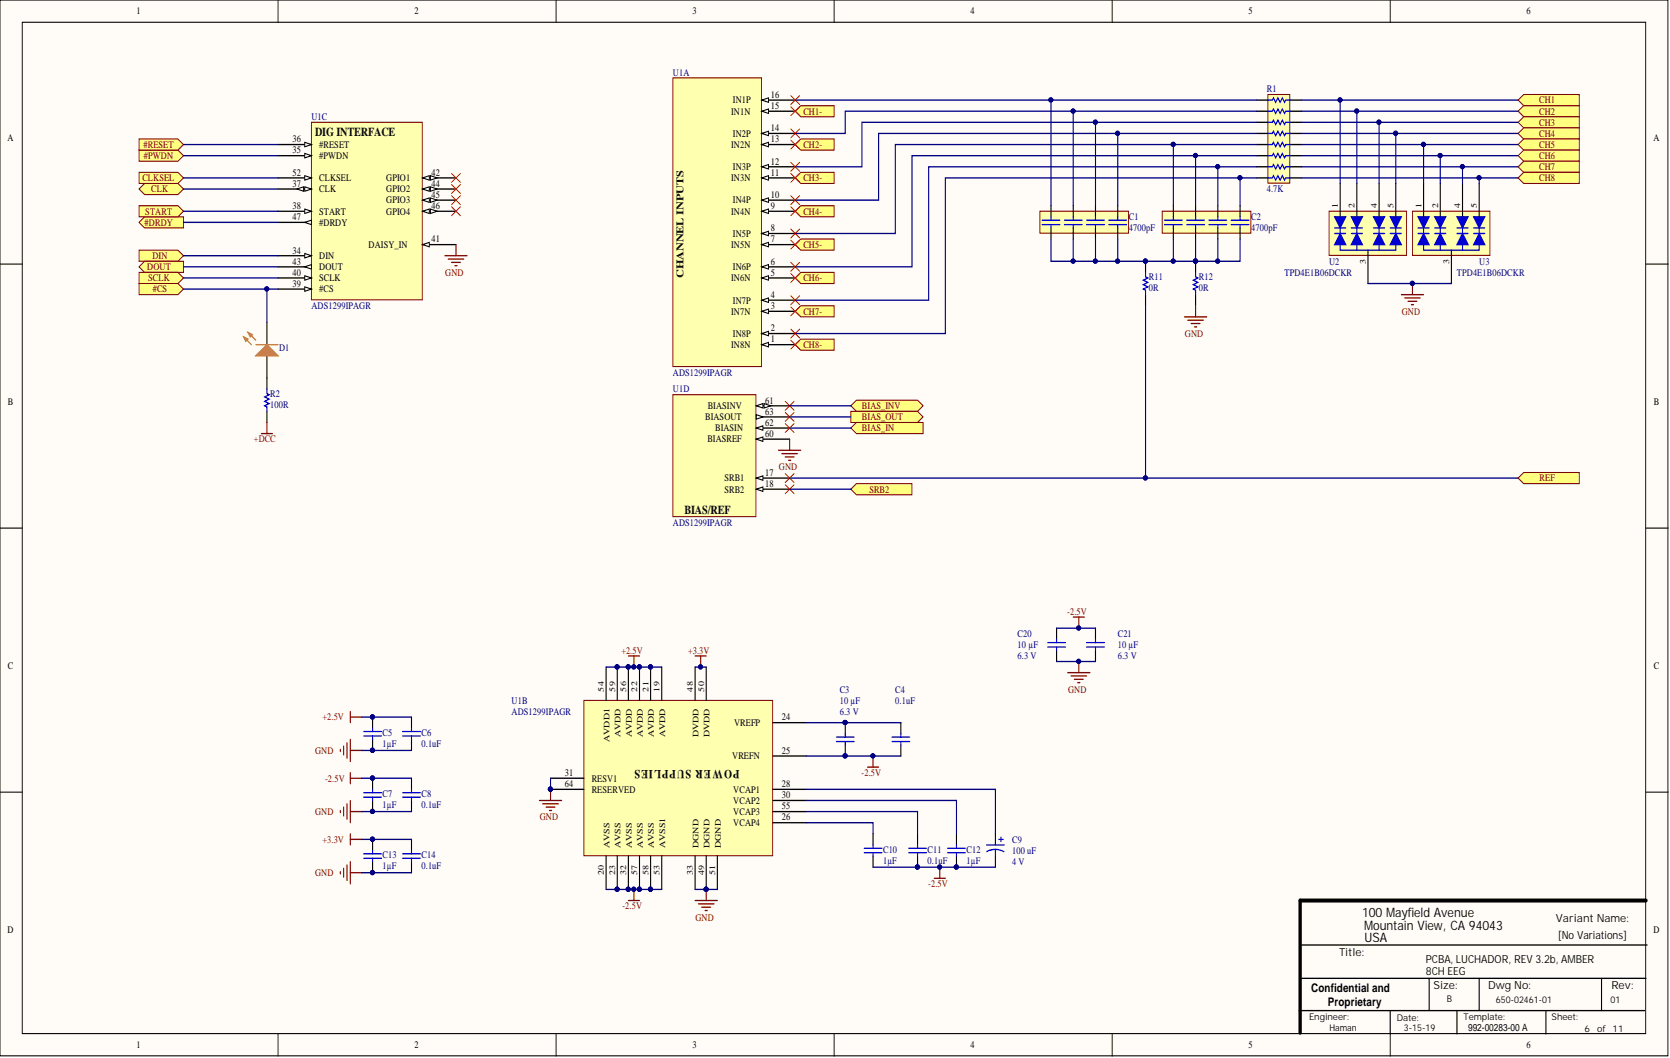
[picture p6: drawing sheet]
<svg xmlns="http://www.w3.org/2000/svg" width="381mm" height="241mm" viewBox="0 0 381 241" stroke-linecap="round" stroke-linejoin="round" font-family="sans-serif">
<defs><g id="words">
<g font-size="3">
<text x="310.7" y="209.1">100 Mayfield Avenue</text>
<text x="311.2" y="212.1">Mountain View, CA 94043</text>
<text x="311.3" y="214.9">USA</text>
</g>
<g font-size="2.8" fill="#080d02">
<text x="71.9" y="31.1">DIG INTERFACE</text>
<text x="156.1" y="117.3">BIAS/REF</text>
<text x="168.7" y="175.6" transform="rotate(-180 168.7 175.6)">POWER SUPPLIES</text>
</g>
<g font-size="2.7">
<text x="299.2" y="226.3">Confidential and</text>
<text x="303" y="229.4">Proprietary</text>
</g>
<g font-size="2.5">
<text x="355" y="210.2">Variant Name:</text>
<text x="355.4" y="214.3">[No Variations]</text>
<text x="305.5" y="218.1">Title:</text>
<text x="325.3" y="219.6">PCBA, LUCHADOR, REV 3.2b, AMBER</text>
<text x="325.3" y="222.4">8CH EEG</text>
<text x="327.1" y="225.7">Size:</text>
<text x="339.5" y="225.7">Dwg No:</text>
<text x="367.7" y="225.7">Rev:</text>
</g>
<g font-size="2.3">
<text x="31.1" y="3.3">1</text>
<text x="94.6" y="3.3">2</text>
<text x="158" y="3.3">3</text>
<text x="221.4" y="3.3">4</text>
<text x="284.9" y="3.3">5</text>
<text x="348.3" y="3.3">6</text>
<text x="167.2" y="23.6">IN1P</text>
<text x="175.8" y="22.3">16</text>
<text x="166.8" y="26.1">IN1N</text>
<text x="175.8" y="29.9">14</text>
<text x="175.8" y="24.9">15</text>
<text x="1.7" y="32.1">A</text>
<text x="66.7" y="35">35</text>
<text x="66.7" y="32.5">36</text>
<text x="72.8" y="33.7">#RESET</text>
<text x="166.8" y="33.7">IN2N</text>
<text x="167.2" y="31.2">IN2P</text>
<text x="175.8" y="32.5">13</text>
<text x="377.2" y="32.1">A</text>
<text x="66.7" y="40.1">52</text>
<text x="72.8" y="36.3">#PWDN</text>
<text x="72.8" y="41.3">CLKSEL</text>
<text x="88.1" y="41.3">GPIO1</text>
<text x="98.4" y="40.1">42</text>
<text x="166.8" y="41.3">IN3N</text>
<text x="167.2" y="38.8">IN3P</text>
<text x="175.8" y="40.1">11</text>
<text x="175.8" y="37.5">12</text>
<text x="66.7" y="42.6">37</text>
<text x="66.7" y="47.7">38</text>
<text x="72.8" y="43.9">CLK</text>
<text x="88.1" y="43.9">GPIO2</text>
<text x="88.1" y="46.4">GPIO3</text>
<text x="98.4" y="42.6">44</text>
<text x="98.4" y="45.1">45</text>
<text x="98.4" y="47.7">46</text>
<text x="167.2" y="46.4">IN4P</text>
<text x="175.8" y="47.7">9</text>
<text x="175.8" y="45.1">10</text>
<text x="66.7" y="50.2">47</text>
<text x="72.8" y="48.9">START</text>
<text x="72.8" y="51.5">#DRDY</text>
<text x="88.1" y="48.9">GPIO4</text>
<text x="166.8" y="48.9">IN4N</text>
<text x="175.8" y="52.7">8</text>
<text x="66.7" y="57.8">34</text>
<text x="72.8" y="59.1">DIN</text>
<text x="84.1" y="56.5">DAISY_IN</text>
<text x="98.4" y="55.3">41</text>
<text x="166.8" y="56.5">IN5N</text>
<text x="167.2" y="54">IN5P</text>
<text x="175.8" y="55.3">7</text>
<text x="66.7" y="65.4">39</text>
<text x="66.7" y="62.9">40</text>
<text x="66.7" y="60.4">43</text>
<text x="72.8" y="64.2">SCLK</text>
<text x="72.8" y="61.6">DOUT</text>
<text x="166.8" y="64.2">IN6N</text>
<text x="167.2" y="61.6">IN6P</text>
<text x="175.8" y="62.9">5</text>
<text x="175.8" y="60.4">6</text>
<text x="72.8" y="66.7">#CS</text>
<text x="166.8" y="71.8">IN7N</text>
<text x="167.2" y="69.2">IN7P</text>
<text x="175.8" y="70.5">3</text>
<text x="175.8" y="68">4</text>
<text x="167.2" y="76.8">IN8P</text>
<text x="175.8" y="75.6">2</text>
<text x="166.8" y="79.4">IN8N</text>
<text x="175.8" y="78.1">1</text>
<text x="1.8" y="92.4">B</text>
<text x="160.9" y="95.9">BIASOUT</text>
<text x="161.5" y="93.3">BIASINV</text>
<text x="174.6" y="92">61</text>
<text x="174.6" y="94.6">63</text>
<text x="377.3" y="92.4">B</text>
<text x="161.4" y="100.9">BIASREF</text>
<text x="163.2" y="98.4">BIASIN</text>
<text x="174.6" y="99.7">60</text>
<text x="174.6" y="97.1">62</text>
<text x="165.3" y="109.8">SRB1</text>
<text x="165.3" y="112.3">SRB2</text>
<text x="174.6" y="108.5">17</text>
<text x="174.6" y="111.1">18</text>
<text x="1.8" y="152.6">C</text>
<text x="377.3" y="152.6">C</text>
<text x="167.5" y="165.6">VREFP</text>
<text x="178.4" y="164.3">24</text>
<text x="167" y="173.2">VREFN</text>
<text x="178.4" y="171.9">25</text>
<text x="128.9" y="177">31</text>
<text x="128.9" y="179.5">64</text>
<text x="135" y="178.3">RESV1</text>
<text x="178.4" y="179.5">28</text>
<text x="135" y="180.8">RESERVED</text>
<text x="167.3" y="180.8">VCAP1</text>
<text x="167.3" y="183.3">VCAP2</text>
<text x="167.3" y="185.9">VCAP3</text>
<text x="178.4" y="182.1">30</text>
<text x="178.4" y="184.6">55</text>
<text x="167.3" y="188.4">VCAP4</text>
<text x="178.4" y="187.1">26</text>
<text x="1.7" y="212.8">D</text>
<text x="377.2" y="212.8">D</text>
<text x="31.1" y="239.1">1</text>
<text x="94.6" y="239.1">2</text>
<text x="158" y="239.1">3</text>
<text x="221.4" y="239.1">4</text>
<text x="284.9" y="239.1">5</text>
<text x="334.9" y="235.1">992-00283-00 A</text>
<text x="348.3" y="239.1">6</text>
</g>
<g font-size="2.3" fill="#000080">
<text x="153.5" y="17.2">U1A</text>
<text x="289" y="21.1">R1</text>
<text x="71" y="27.4">U1C</text>
<text x="289" y="43.9">4.7K</text>
<text x="257.5" y="52.7">4700pF</text>
<text x="257.5" y="50.2">C1</text>
<text x="285.5" y="52.7">4700pF</text>
<text x="285.5" y="50.2">C2</text>
<text x="262.1" y="63.9">R11</text>
<text x="273.5" y="63.9">R12</text>
<text x="293.1" y="62.9">TPD4E1B06DCKR</text>
<text x="303.2" y="60.4">U2</text>
<text x="332.4" y="62.9">TPD4E1B06DCKR</text>
<text x="337.5" y="60.4">U3</text>
<text x="71" y="70.5">ADS1299IPAGR</text>
<text x="262.1" y="66.4">0R</text>
<text x="273.5" y="66.4">0R</text>
<text x="63.7" y="80.1">D1</text>
<text x="153.5" y="85.7">ADS1299IPAGR</text>
<text x="153.5" y="89.5">U1D</text>
<text x="61.7" y="93.1">100R</text>
<text x="61.7" y="90.5">R2</text>
<text x="153.5" y="119.9">ADS1299IPAGR</text>
<text x="232.2" y="147.8">10 µF</text>
<text x="232.2" y="145.3">C20</text>
<text x="255" y="147.8">10 µF</text>
<text x="255" y="145.3">C21</text>
<text x="232.2" y="150.4">6.3 V</text>
<text x="255" y="150.4">6.3 V</text>
<text x="116.7" y="160.5">U1B</text>
<text x="191.6" y="160.5">10 µF</text>
<text x="191.6" y="158">C3</text>
<text x="204.3" y="160.5">0.1uF</text>
<text x="204.3" y="158">C4</text>
<text x="87.3" y="167.9">C5</text>
<text x="96.2" y="167.9">C6</text>
<text x="116.7" y="163">ADS1299IPAGR</text>
<text x="191.6" y="163">6.3 V</text>
<text x="87.3" y="170.4">1µF</text>
<text x="96.2" y="170.4">0.1uF</text>
<text x="87.3" y="184.3">1µF</text>
<text x="87.3" y="181.8">C7</text>
<text x="96.2" y="184.3">0.1uF</text>
<text x="96.2" y="181.8">C8</text>
<text x="87.3" y="195.8">C13</text>
<text x="96.2" y="195.8">C14</text>
<text x="201.5" y="197">1µF</text>
<text x="201.5" y="194.5">C10</text>
<text x="211.6" y="197">0.1uF</text>
<text x="211.6" y="194.5">C11</text>
<text x="220.5" y="197">1µF</text>
<text x="220.5" y="194.5">C12</text>
<text x="230.9" y="194.7">100 uF</text>
<text x="230.9" y="197.3">4 V</text>
<text x="230.9" y="192.2">C9</text>
<text x="87.3" y="198.3">1µF</text>
<text x="96.2" y="198.3">0.1uF</text>
</g>
<g font-size="2.3" fill="#800000">
<text x="351.2" y="23.6">CH1</text>
<text x="183.3" y="26.1">CH1-</text>
<text x="351.2" y="26.1">CH2</text>
<text x="351.2" y="28.7">CH3</text>
<text x="32.7" y="33.7">#RESET</text>
<text x="183.3" y="33.7">CH2-</text>
<text x="351.2" y="31.2">CH4</text>
<text x="351.2" y="33.7">CH5</text>
<text x="32.5" y="41.3">CLKSEL</text>
<text x="32.8" y="36.3">#PWDN</text>
<text x="183.3" y="41.3">CH3-</text>
<text x="351.2" y="36.3">CH6</text>
<text x="351.2" y="38.8">CH7</text>
<text x="351.2" y="41.3">CH8</text>
<text x="34.5" y="43.9">CLK</text>
<text x="33" y="51.5">#DRDY</text>
<text x="33.2" y="48.9">START</text>
<text x="183.3" y="48.9">CH4-</text>
<text x="34.8" y="59.1">DIN</text>
<text x="183.3" y="56.5">CH5-</text>
<text x="33.6" y="61.6">DOUT</text>
<text x="33.8" y="64.2">SCLK</text>
<text x="101.6" y="62.9">GND</text>
<text x="183.3" y="64.2">CH6-</text>
<text x="34.8" y="66.7">#CS</text>
<text x="183.3" y="71.8">CH7-</text>
<text x="319.8" y="71.8">GND</text>
<text x="270.3" y="76.8">GND</text>
<text x="183.3" y="79.4">CH8-</text>
<text x="196.6" y="93.3">BIAS_INV</text>
<text x="196.6" y="95.9">BIAS_OUT</text>
<text x="57.9" y="100.9">+DCC</text>
<text x="196.6" y="98.4">BIAS_IN</text>
<text x="177.7" y="107.3">GND</text>
<text x="198.3" y="112.3">SRB2</text>
<text x="351.3" y="109.8">REF</text>
<text x="243.5" y="140.2">-2.5V</text>
<text x="141.8" y="149.1">+2.5V</text>
<text x="157" y="149.1">+3.3V</text>
<text x="243.7" y="158">GND</text>
<text x="73.6" y="164.3">+2.5V</text>
<text x="71.9" y="171.9">GND</text>
<text x="74.2" y="178.3">-2.5V</text>
<text x="196.6" y="177">-2.5V</text>
<text x="71.9" y="185.9">GND</text>
<text x="123.1" y="187.1">GND</text>
<text x="73.6" y="192.2">+3.3V</text>
<text x="71.9" y="199.8">GND</text>
<text x="211.8" y="202.3">-2.5V</text>
<text x="142" y="207.4">-2.5V</text>
<text x="158.7" y="209.9">GND</text>
</g>
<text font-size="2.3" fill="#080d02" x="156" y="63.4" transform="rotate(-90 156 63.4)">CHANNEL INPUTS</text>
<g font-size="2.1">
<text x="298.6" y="232.6">Engineer:</text>
<text x="318.7" y="232.9">Date:</text>
<text x="330.1" y="228.5">B</text>
<text x="333.9" y="232.6">Template:</text>
<text x="341.3" y="228.8">650-02461-01</text>
<text x="354" y="232.6">Sheet:</text>
<text x="367.4" y="228.8">01</text>
<text x="303.3" y="235.1">Haman</text>
<text x="320.3" y="235.1">3-15-19</text>
<text x="361.5" y="235.4">6</text>
<text x="364.4" y="235.4">of</text>
<text x="367.9" y="235.4">11</text>
</g>
<g font-size="1.9">
<text x="305.2" y="47.4" transform="rotate(-90 305.2 47.4)">1</text>
<text x="309" y="47.4" transform="rotate(-90 309 47.4)">2</text>
<text x="314.1" y="47.4" transform="rotate(-90 314.1 47.4)">4</text>
<text x="317.9" y="47.4" transform="rotate(-90 317.9 47.4)">5</text>
<text x="324.3" y="47.4" transform="rotate(-90 324.3 47.4)">1</text>
<text x="328.1" y="47.4" transform="rotate(-90 328.1 47.4)">2</text>
<text x="333.2" y="47.4" transform="rotate(-90 333.2 47.4)">4</text>
<text x="337" y="47.4" transform="rotate(-90 337 47.4)">5</text>
<text x="311.6" y="60.3" transform="rotate(-90 311.6 60.3)">3</text>
<text x="330.6" y="60.3" transform="rotate(-90 330.6 60.3)">3</text>
<text x="137.8" y="157.7" transform="rotate(-90 137.8 157.7)">54</text>
<text x="140.3" y="157.7" transform="rotate(-90 140.3 157.7)">59</text>
<text x="142.9" y="157.7" transform="rotate(-90 142.9 157.7)">56</text>
<text x="145.4" y="157.7" transform="rotate(-90 145.4 157.7)">22</text>
<text x="147.9" y="157.7" transform="rotate(-90 147.9 157.7)">21</text>
<text x="150.5" y="157.7" transform="rotate(-90 150.5 157.7)">19</text>
<text x="158.1" y="157.7" transform="rotate(-90 158.1 157.7)">48</text>
<text x="160.6" y="157.7" transform="rotate(-90 160.6 157.7)">50</text>
<text x="139" y="169.3" transform="rotate(-90 139 169.3)">AVDD1</text>
<text x="141.6" y="168.1" transform="rotate(-90 141.6 168.1)">AVDD</text>
<text x="144.1" y="168.1" transform="rotate(-90 144.1 168.1)">AVDD</text>
<text x="146.7" y="168.1" transform="rotate(-90 146.7 168.1)">AVDD</text>
<text x="149.2" y="168.1" transform="rotate(-90 149.2 168.1)">AVDD</text>
<text x="151.7" y="168.1" transform="rotate(-90 151.7 168.1)">AVDD</text>
<text x="159.3" y="168.1" transform="rotate(-90 159.3 168.1)">DVDD</text>
<text x="161.9" y="168.1" transform="rotate(-90 161.9 168.1)">DVDD</text>
<text x="139" y="193.5" transform="rotate(-90 139 193.5)">AVSS</text>
<text x="141.6" y="193.5" transform="rotate(-90 141.6 193.5)">AVSS</text>
<text x="144.1" y="193.5" transform="rotate(-90 144.1 193.5)">AVSS</text>
<text x="146.7" y="193.5" transform="rotate(-90 146.7 193.5)">AVSS</text>
<text x="149.2" y="193.5" transform="rotate(-90 149.2 193.5)">AVSS</text>
<text x="151.7" y="193.5" transform="rotate(-90 151.7 193.5)">AVSS1</text>
<text x="159.3" y="193.5" transform="rotate(-90 159.3 193.5)">DGND</text>
<text x="161.9" y="193.5" transform="rotate(-90 161.9 193.5)">DGND</text>
<text x="164.4" y="193.5" transform="rotate(-90 164.4 193.5)">DGND</text>
<text x="137.8" y="199.6" transform="rotate(-90 137.8 199.6)">20</text>
<text x="140.3" y="199.6" transform="rotate(-90 140.3 199.6)">23</text>
<text x="142.9" y="199.6" transform="rotate(-90 142.9 199.6)">32</text>
<text x="145.4" y="199.6" transform="rotate(-90 145.4 199.6)">57</text>
<text x="147.9" y="199.6" transform="rotate(-90 147.9 199.6)">58</text>
<text x="150.5" y="199.6" transform="rotate(-90 150.5 199.6)">53</text>
<text x="158.1" y="199.6" transform="rotate(-90 158.1 199.6)">33</text>
<text x="160.6" y="199.6" transform="rotate(-90 160.6 199.6)">49</text>
<text x="163.2" y="199.6" transform="rotate(-90 163.2 199.6)">51</text>
</g>
</g></defs>
<g fill="#fffcf8" stroke="#000" stroke-width=".23">
<path d="M0 0h380.5v240.8h-380.5z"/>
<path d="M5.1 5.1h370.4v230.6h-370.4z"/>
</g>
<g fill="none" stroke="#000" stroke-width=".23">
<path d="M63.4 0v5.1M126.9 0v5.1M190.3 0v5.1M253.7 0v5.1M317.2 0v5.1M0 60.2h5.1M375.5 60.2h5.1M0 120.4h5.1M375.5 120.4h5.1M0 180.7h5.1M375.5 180.7h5.1M63.4 235.8v5.1"/>
<path d="M126.9 235.8v5.1M190.3 235.8v5.1M253.7 235.8v5.1M317.2 235.8v5.1"/>
</g>
<path d="M296.9 215.5h78.9M296.4 230.5h78.9M296.6 223.1h78.9M317.2 230.5v5.3M326 223.1v7.4M332.4 230.5v5.3M337.5 223.1v7.4M352.7 230.5v5.3M365.4 223.1v7.4" fill="none" stroke="#000" stroke-width=".28"/>
<path d="M375.5 205.4h-78.9v30.2" fill="none" stroke="#000" stroke-width=".83"/>
<path d="M153.5 17.8h20.2v65.8h-20.2z" fill="#ffffb0" stroke="#800000" stroke-width=".23"/>
<path d="M173.8 78.6h7.6" fill="none" stroke="#000" stroke-width=".28"/>
<path d="M173.8 78.6l1.5-.5v1z" fill="#fffcf8"/>
<path d="M173.8 78.6l1.5-.5v1z" fill="none" stroke="#000" stroke-width=".23"/>
<path d="M173.8 76.1h7.6" fill="none" stroke="#000" stroke-width=".28"/>
<path d="M173.8 76.1l1.5-.5v1z" fill="#fffcf8"/>
<path d="M173.8 76.1l1.5-.5v1z" fill="none" stroke="#000" stroke-width=".23"/>
<path d="M173.8 71h7.6" fill="none" stroke="#000" stroke-width=".28"/>
<path d="M173.8 71l1.5-.5v1z" fill="#fffcf8"/>
<path d="M173.8 71l1.5-.5v1z" fill="none" stroke="#000" stroke-width=".23"/>
<path d="M173.8 68.5h7.6" fill="none" stroke="#000" stroke-width=".28"/>
<path d="M173.8 68.5l1.5-.5v1z" fill="#fffcf8"/>
<path d="M173.8 68.5l1.5-.5v1z" fill="none" stroke="#000" stroke-width=".23"/>
<path d="M173.8 63.4h7.6" fill="none" stroke="#000" stroke-width=".28"/>
<path d="M173.8 63.4l1.5-.5v1z" fill="#fffcf8"/>
<path d="M173.8 63.4l1.5-.5v1z" fill="none" stroke="#000" stroke-width=".23"/>
<path d="M173.8 60.9h7.6" fill="none" stroke="#000" stroke-width=".28"/>
<path d="M173.8 60.9l1.5-.5v1z" fill="#fffcf8"/>
<path d="M173.8 60.9l1.5-.5v1z" fill="none" stroke="#000" stroke-width=".23"/>
<path d="M173.8 55.8h7.6" fill="none" stroke="#000" stroke-width=".28"/>
<path d="M173.8 55.8l1.5-.5v1z" fill="#fffcf8"/>
<path d="M173.8 55.8l1.5-.5v1z" fill="none" stroke="#000" stroke-width=".23"/>
<path d="M173.8 53.3h7.6" fill="none" stroke="#000" stroke-width=".28"/>
<path d="M173.8 53.3l1.5-.6v1.1z" fill="#fffcf8"/>
<path d="M173.8 53.3l1.5-.6v1.1z" fill="none" stroke="#000" stroke-width=".23"/>
<path d="M173.8 48.2h7.6" fill="none" stroke="#000" stroke-width=".28"/>
<path d="M173.8 48.2l1.5-.5v1z" fill="#fffcf8"/>
<path d="M173.8 48.2l1.5-.5v1z" fill="none" stroke="#000" stroke-width=".23"/>
<path d="M173.8 45.6h7.6" fill="none" stroke="#000" stroke-width=".28"/>
<path d="M173.8 45.6l1.5-.5v1.1z" fill="#fffcf8"/>
<path d="M173.8 45.6l1.5-.5v1.1z" fill="none" stroke="#000" stroke-width=".23"/>
<path d="M173.8 40.6h7.6" fill="none" stroke="#000" stroke-width=".28"/>
<path d="M173.8 40.6l1.5-.5v1z" fill="#fffcf8"/>
<path d="M173.8 40.6l1.5-.5v1z" fill="none" stroke="#000" stroke-width=".23"/>
<path d="M173.8 38h7.6" fill="none" stroke="#000" stroke-width=".28"/>
<path d="M173.8 38l1.5-.5v1z" fill="#fffcf8"/>
<path d="M173.8 38l1.5-.5v1z" fill="none" stroke="#000" stroke-width=".23"/>
<path d="M173.8 33h7.6" fill="none" stroke="#000" stroke-width=".28"/>
<path d="M173.8 33l1.5-.5v1z" fill="#fffcf8"/>
<path d="M173.8 33l1.5-.5v1z" fill="none" stroke="#000" stroke-width=".23"/>
<path d="M173.8 30.4h7.6" fill="none" stroke="#000" stroke-width=".28"/>
<path d="M173.8 30.4l1.5-.5v1z" fill="#fffcf8"/>
<path d="M173.8 30.4l1.5-.5v1z" fill="none" stroke="#000" stroke-width=".23"/>
<path d="M173.8 25.4h7.6" fill="none" stroke="#000" stroke-width=".28"/>
<path d="M173.8 25.4l1.5-.5v1z" fill="#fffcf8"/>
<path d="M173.8 25.4l1.5-.5v1z" fill="none" stroke="#000" stroke-width=".23"/>
<path d="M173.8 22.8h7.6" fill="none" stroke="#000" stroke-width=".28"/>
<path d="M173.8 22.8l1.5-.5v1z" fill="#fffcf8"/>
<path d="M173.8 22.8l1.5-.5v1z" fill="none" stroke="#000" stroke-width=".23"/>
<g fill="#ffff80" stroke="#800000" stroke-width=".23">
<path d="M346.3 22.8l1.3-1.2h12.7v2.5h-12.7z" fill-rule="evenodd"/>
<path d="M346.3 25.4l1.3-1.3h12.7v2.5h-12.7z" fill-rule="evenodd"/>
<path d="M346.3 27.9l1.3-1.3h12.7v2.6h-12.7z" fill-rule="evenodd"/>
<path d="M346.3 30.4l1.3-1.2h12.7v2.5h-12.7z" fill-rule="evenodd"/>
<path d="M346.3 33l1.3-1.3h12.7v2.5h-12.7z" fill-rule="evenodd"/>
<path d="M346.3 35.5l1.3-1.3h12.7v2.6h-12.7z" fill-rule="evenodd"/>
<path d="M346.3 38l1.3-1.2h12.7v2.5h-12.7z" fill-rule="evenodd"/>
<path d="M346.3 40.6l1.3-1.3h12.7v2.5h-12.7z" fill-rule="evenodd"/>
</g>
<path d="M289.3 21.6h5v20.2h-5z" fill="#ffffb0" stroke="#800000" stroke-width=".23"/>
<g fill="none" stroke="#000" stroke-width=".28">
<path d="M286.7 22.8h2.6M286.7 25.4h2.6M286.7 27.9h2.6M286.7 30.4h2.6M286.7 33h2.6M286.7 35.5h2.6M286.7 38h2.6M294.3 22.8h2.6M294.3 25.4h2.6M294.3 27.9h2.6M294.3 30.4h2.6M294.3 33h2.6"/>
<path d="M294.3 35.5h2.6M294.3 38h2.6M286.7 40.6h2.6M294.3 40.6h2.6"/>
</g>
<path d="M289.3 22.8h1l.2-.5 .5 1 .5-1 .5 1 .6-1 .5 1 .2-.5h1M289.3 25.4h1l.2-.5 .5 1 .5-1 .5 1 .6-1 .5 1 .2-.5h1M289.3 27.9h1l.2-.5 .5 1 .5-1 .5 1 .6-1 .5 1 .2-.5h1M289.3 30.4h1l.2-.5 .5 1 .5-1 .5 1 .6-1 .5 1 .2-.5h1M289.3 33h1l.2-.5 .5 1 .5-1 .5 1 .6-1 .5 1 .2-.5h1M289.3 35.5h1l.2-.5 .5 1 .5-1 .5 1 .6-1 .5 1 .2-.5h1M289.3 38h1l.2-.5 .5 1 .5-1 .5 1 .6-1 .5 1 .2-.5h1M289.3 40.6h1l.2-.5 .5 1 .5-1 .5 1 .6-1 .5 1 .2-.5h1" fill="none" stroke="#00f" stroke-width=".28"/>
<path d="M265.2 48.2h20.2v5h-20.2z" fill="#ffffb0" stroke="#800000" stroke-width=".23"/>
<path d="M267.7 46.9v2.6M267.7 52v2.5M272.8 46.9v2.6M272.8 52v2.5M277.8 46.9v2.6M277.8 52v2.5M282.9 46.9v2.6M282.9 52v2.5" fill="none" stroke="#000" stroke-width=".28"/>
<g fill="none" stroke="#00f" stroke-width=".28">
<path d="M265.7 50.2h4M265.7 51.2h4M267.7 49.5v.7M267.7 51.2v.8M270.7 50.2h4.1M270.7 51.2h4.1M272.8 49.5v.7M272.8 51.2v.8M275.8 50.2h4.1M275.8 51.2h4.1M277.8 49.5v.7M277.8 51.2v.8"/>
<path d="M280.9 50.2h4M280.9 51.2h4M282.9 49.5v.7M282.9 51.2v.8"/>
</g>
<path d="M322.2 48.2h17.7v10h-17.7z" fill="#ffffb0" stroke="#800000" stroke-width=".23"/>
<path d="M324.8 41.8v7.7" fill="none" stroke="#000" stroke-width=".28"/>
<path d="M323.5 49.5h2.5l-1.2 2.5z" fill="#0000bf"/>
<path d="M323.5 49.5h2.5l-1.2 2.5zM323.5 52h2.5" fill="none" stroke="#0000bf" stroke-width=".28"/>
<path d="M328.6 41.8v7.7M331.1 57.1v7.6M333.7 41.8v7.7M337.5 41.8v7.7" fill="none" stroke="#000" stroke-width=".28"/>
<path d="M324.8 53.3l1.2 2.5h-2.5z" fill="#0000bf"/>
<path d="M323.5 53.3h2.5M324.8 53.3l1.2 2.5h-2.5zM324.8 52v1.3" fill="none" stroke="#0000bf" stroke-width=".28"/>
<path d="M327.3 49.5h2.6l-1.3 2.5z" fill="#0000bf"/>
<path d="M327.3 49.5h2.6l-1.3 2.5zM327.3 52h2.6" fill="none" stroke="#0000bf" stroke-width=".28"/>
<path d="M328.6 53.3l1.3 2.5h-2.6z" fill="#0000bf"/>
<path d="M327.3 53.3h2.6M328.6 53.3l1.3 2.5h-2.6zM328.6 52v1.3" fill="none" stroke="#0000bf" stroke-width=".28"/>
<path d="M332.4 49.5h2.5l-1.2 2.5z" fill="#0000bf"/>
<path d="M332.4 49.5h2.5l-1.2 2.5zM332.4 52h2.5" fill="none" stroke="#0000bf" stroke-width=".28"/>
<path d="M333.7 53.3l1.2 2.5h-2.5z" fill="#0000bf"/>
<path d="M332.4 53.3h2.5M333.7 53.3l1.2 2.5h-2.5zM333.7 52v1.3" fill="none" stroke="#0000bf" stroke-width=".28"/>
<path d="M336.2 49.5h2.5l-1.2 2.5z" fill="#0000bf"/>
<path d="M336.2 49.5h2.5l-1.2 2.5zM336.2 52h2.5" fill="none" stroke="#0000bf" stroke-width=".28"/>
<path d="M337.5 53.3l1.2 2.5h-2.5z" fill="#0000bf"/>
<path d="M324.8 55.8v1.3h12.7v-1.3M328.6 55.8v1.3M333.7 55.8v1.3M336.2 53.3h2.5M337.5 53.3l1.2 2.5h-2.5zM337.5 52v1.3" fill="none" stroke="#0000bf" stroke-width=".28"/>
<path d="M303.2 48.2h17.7v10h-17.7z" fill="#ffffb0" stroke="#800000" stroke-width=".23"/>
<path d="M305.8 41.8v7.7" fill="none" stroke="#000" stroke-width=".28"/>
<path d="M304.5 49.5h2.5l-1.2 2.5z" fill="#0000bf"/>
<path d="M304.5 49.5h2.5l-1.2 2.5zM304.5 52h2.5" fill="none" stroke="#0000bf" stroke-width=".28"/>
<path d="M309.6 41.8v7.7M312.1 57.1v7.6M314.6 41.8v7.7M318.4 41.8v7.7" fill="none" stroke="#000" stroke-width=".28"/>
<path d="M305.8 53.3l1.2 2.5h-2.5z" fill="#0000bf"/>
<path d="M304.5 53.3h2.5M305.8 53.3l1.2 2.5h-2.5zM305.8 52v1.3" fill="none" stroke="#0000bf" stroke-width=".28"/>
<path d="M308.3 49.5h2.5l-1.2 2.5z" fill="#0000bf"/>
<path d="M308.3 49.5h2.5l-1.2 2.5zM308.3 52h2.5" fill="none" stroke="#0000bf" stroke-width=".28"/>
<path d="M309.6 53.3l1.2 2.5h-2.5z" fill="#0000bf"/>
<path d="M308.3 53.3h2.5M309.6 53.3l1.2 2.5h-2.5zM309.6 52v1.3" fill="none" stroke="#0000bf" stroke-width=".28"/>
<path d="M313.4 49.5h2.5l-1.3 2.5z" fill="#0000bf"/>
<path d="M313.4 49.5h2.5l-1.3 2.5zM313.4 52h2.5" fill="none" stroke="#0000bf" stroke-width=".28"/>
<path d="M314.6 53.3l1.3 2.5h-2.5z" fill="#0000bf"/>
<path d="M313.4 53.3h2.5M314.6 53.3l1.3 2.5h-2.5zM314.6 52v1.3" fill="none" stroke="#0000bf" stroke-width=".28"/>
<path d="M317.2 49.5h2.5l-1.3 2.5z" fill="#0000bf"/>
<path d="M317.2 49.5h2.5l-1.3 2.5zM317.2 52h2.5" fill="none" stroke="#0000bf" stroke-width=".28"/>
<path d="M318.4 53.3l1.3 2.5h-2.5z" fill="#0000bf"/>
<path d="M305.8 55.8v1.3h12.6v-1.3M309.6 55.8v1.3M314.6 55.8v1.3M317.2 53.3h2.5M318.4 53.3l1.3 2.5h-2.5zM318.4 52v1.3" fill="none" stroke="#0000bf" stroke-width=".28"/>
<path d="M237.2 48.2h20.3v5h-20.3z" fill="#ffffb0" stroke="#800000" stroke-width=".23"/>
<path d="M239.8 46.9v2.6M239.8 52v2.5M244.9 46.9v2.6M244.9 52v2.5M249.9 46.9v2.6M249.9 52v2.5M255 46.9v2.6M255 52v2.5" fill="none" stroke="#000" stroke-width=".28"/>
<g fill="none" stroke="#00f" stroke-width=".28">
<path d="M237.8 50.2h4M237.8 51.2h4M239.8 49.5v.7M239.8 51.2v.8M242.8 50.2h4.1M242.8 51.2h4.1M244.9 49.5v.7M244.9 51.2v.8M247.9 50.2h4.1M247.9 51.2h4.1M249.9 49.5v.7M249.9 51.2v.8"/>
<path d="M253 50.2h4M253 51.2h4M255 49.5v.7M255 51.2v.8"/>
</g>
<path d="M319.7 67.2h5.1M320.5 68h3.5M321.2 68.7h2.1M322 69.5h.5M322.2 64.7v2.5" fill="none" stroke="#800000" stroke-width=".28"/>
<circle cx="322.2" cy="64.6" r=".47" fill="#000080" stroke="#000080" stroke-width=".23"/>
<path d="M346.3 109l1.3-1.2h12.7v2.5h-12.7z" fill-rule="evenodd" fill="#ffff80" stroke="#800000" stroke-width=".23"/>
<path d="M153.5 90h19v27.8h-19z" fill="#ffffb0" stroke="#800000" stroke-width=".23"/>
<path d="M172.5 109h7.7" fill="none" stroke="#000" stroke-width=".28"/>
<path d="M172.5 109l1.6-.5v1z" fill="#fffcf8"/>
<path d="M172.5 109l1.6-.5v1z" fill="none" stroke="#000" stroke-width=".23"/>
<path d="M172.5 111.6h7.7" fill="none" stroke="#000" stroke-width=".28"/>
<path d="M172.5 111.6l1.6-.5v1z" fill="#fffcf8"/>
<path d="M172.5 111.6l1.6-.5v1z" fill="none" stroke="#000" stroke-width=".23"/>
<path d="M172.5 100.2h7.7" fill="none" stroke="#000" stroke-width=".28"/>
<path d="M172.5 100.2l1.6-.5v1z" fill="#fffcf8"/>
<path d="M172.5 100.2l1.6-.5v1z" fill="none" stroke="#000" stroke-width=".23"/>
<path d="M172.5 92.6h7.7" fill="none" stroke="#000" stroke-width=".28"/>
<path d="M172.5 92.6l1.6-.6v1.1z" fill="#fffcf8"/>
<path d="M172.5 92.6l1.6-.6v1.1z" fill="none" stroke="#000" stroke-width=".23"/>
<path d="M174.3 92l1.5 .6-1.5 .5z" fill="#fffcf8"/>
<path d="M174.3 92l1.5 .6-1.5 .5z" fill="none" stroke="#000" stroke-width=".23"/>
<path d="M172.5 97.6h7.7" fill="none" stroke="#000" stroke-width=".28"/>
<path d="M172.5 97.6l1.6-.5v1z" fill="#fffcf8"/>
<path d="M172.5 97.6l1.6-.5v1z" fill="none" stroke="#000" stroke-width=".23"/>
<path d="M172.5 95.1h7.7" fill="none" stroke="#000" stroke-width=".28"/>
<path d="M172.5 94.6l1.6 .5-1.6 .5z" fill="#fffcf8"/>
<path d="M172.5 94.6l1.6 .5-1.6 .5z" fill="none" stroke="#000" stroke-width=".23"/>
<g fill="#ffff80" stroke="#800000" stroke-width=".23">
<path d="M194.1 92.6l1.3-1.3h13.9l1.3 1.3-1.3 1.2h-13.9z" fill-rule="evenodd"/>
<path d="M194.1 93.8h15.2l1.3 1.3-1.3 1.3h-15.2z" fill-rule="evenodd"/>
<path d="M194.1 97.6l1.3-1.2h15.2v2.5h-15.2z" fill-rule="evenodd"/>
</g>
<path d="M177.6 102.7h5.1M178.4 103.5h3.5M179.1 104.2h2.1M179.9 105h.5M180.2 100.2v2.5" fill="none" stroke="#800000" stroke-width=".28"/>
<g fill="#ffff80" stroke="#800000" stroke-width=".23">
<path d="M194.1 111.6l1.3-1.3h12.7v2.5h-12.7z" fill-rule="evenodd"/>
<path d="M181.4 25.4l1.3-1.3h7.6v2.5h-7.6z" fill-rule="evenodd"/>
<path d="M181.4 33l1.3-1.3h7.6v2.5h-7.6z" fill-rule="evenodd"/>
<path d="M181.4 40.6l1.3-1.3h7.6v2.5h-7.6z" fill-rule="evenodd"/>
<path d="M181.4 48.2l1.3-1.3h7.6v2.6h-7.6z" fill-rule="evenodd"/>
<path d="M181.4 55.8l1.3-1.3h7.6v2.6h-7.6z" fill-rule="evenodd"/>
<path d="M181.4 63.4l1.3-1.3h7.6v2.6h-7.6z" fill-rule="evenodd"/>
<path d="M181.4 71l1.3-1.3h7.6v2.6h-7.6z" fill-rule="evenodd"/>
<path d="M181.4 78.6l1.3-1.3h7.6v2.6h-7.6z" fill-rule="evenodd"/>
</g>
<path d="M71 27.9h25.3v40.5h-25.3z" fill="#ffffb0" stroke="#800000" stroke-width=".23"/>
<path d="M63.4 58.3h7.6" fill="none" stroke="#000" stroke-width=".28"/>
<path d="M69.5 57.8l1.5 .5-1.5 .5z" fill="#fffcf8"/>
<path d="M69.5 57.8l1.5 .5-1.5 .5z" fill="none" stroke="#000" stroke-width=".23"/>
<path d="M63.4 35.5h7.6" fill="none" stroke="#000" stroke-width=".28"/>
<path d="M69.5 35l1.5 .5-1.5 .5z" fill="#fffcf8"/>
<path d="M69.5 35l1.5 .5-1.5 .5z" fill="none" stroke="#000" stroke-width=".23"/>
<path d="M63.4 33h7.6" fill="none" stroke="#000" stroke-width=".28"/>
<path d="M69.5 32.5l1.5 .5-1.5 .5z" fill="#fffcf8"/>
<path d="M69.5 32.5l1.5 .5-1.5 .5z" fill="none" stroke="#000" stroke-width=".23"/>
<path d="M63.4 43.1h7.6" fill="none" stroke="#000" stroke-width=".28"/>
<path d="M69.5 42.6l1.5 .5-1.5 .5z" fill="#fffcf8"/>
<path d="M69.5 42.6l1.5 .5-1.5 .5z" fill="none" stroke="#000" stroke-width=".23"/>
<path d="M67.7 43.1l1.6-.5v1z" fill="#fffcf8"/>
<path d="M67.7 43.1l1.6-.5v1z" fill="none" stroke="#000" stroke-width=".23"/>
<path d="M63.4 48.2h7.6" fill="none" stroke="#000" stroke-width=".28"/>
<path d="M69.5 47.7l1.5 .5-1.5 .5z" fill="#fffcf8"/>
<path d="M69.5 47.7l1.5 .5-1.5 .5z" fill="none" stroke="#000" stroke-width=".23"/>
<path d="M63.4 65.9h7.6" fill="none" stroke="#000" stroke-width=".28"/>
<path d="M69.5 65.4l1.5 .5-1.5 .5z" fill="#fffcf8"/>
<path d="M69.5 65.4l1.5 .5-1.5 .5z" fill="none" stroke="#000" stroke-width=".23"/>
<path d="M63.4 63.4h7.6" fill="none" stroke="#000" stroke-width=".28"/>
<path d="M69.5 62.9l1.5 .5-1.5 .5z" fill="#fffcf8"/>
<path d="M69.5 62.9l1.5 .5-1.5 .5z" fill="none" stroke="#000" stroke-width=".23"/>
<path d="M96.4 55.8h7.6" fill="none" stroke="#000" stroke-width=".28"/>
<path d="M96.4 55.8l1.5-.5v1z" fill="#fffcf8"/>
<path d="M96.4 55.8l1.5-.5v1z" fill="none" stroke="#000" stroke-width=".23"/>
<path d="M96.4 40.6h7.6" fill="none" stroke="#000" stroke-width=".28"/>
<path d="M96.4 40.6l1.5-.5v1z" fill="#fffcf8"/>
<path d="M96.4 40.6l1.5-.5v1z" fill="none" stroke="#000" stroke-width=".23"/>
<path d="M98.2 40.1l1.5 .5-1.5 .5z" fill="#fffcf8"/>
<path d="M98.2 40.1l1.5 .5-1.5 .5z" fill="none" stroke="#000" stroke-width=".23"/>
<path d="M63.4 60.9h7.6" fill="none" stroke="#000" stroke-width=".28"/>
<path d="M69.5 60.9l1.5-.5v1z" fill="#fffcf8"/>
<path d="M69.5 60.9l1.5-.5v1z" fill="none" stroke="#000" stroke-width=".23"/>
<path d="M96.4 43.1h7.6" fill="none" stroke="#000" stroke-width=".28"/>
<path d="M96.4 43.1l1.5-.5v1z" fill="#fffcf8"/>
<path d="M96.4 43.1l1.5-.5v1z" fill="none" stroke="#000" stroke-width=".23"/>
<path d="M98.2 42.6l1.5 .5-1.5 .5z" fill="#fffcf8"/>
<path d="M98.2 42.6l1.5 .5-1.5 .5z" fill="none" stroke="#000" stroke-width=".23"/>
<path d="M96.4 45.6h7.6" fill="none" stroke="#000" stroke-width=".28"/>
<path d="M96.4 45.6l1.5-.5v1.1z" fill="#fffcf8"/>
<path d="M96.4 45.6l1.5-.5v1.1z" fill="none" stroke="#000" stroke-width=".23"/>
<path d="M98.2 45.1l1.5 .5-1.5 .6z" fill="#fffcf8"/>
<path d="M98.2 45.1l1.5 .5-1.5 .6z" fill="none" stroke="#000" stroke-width=".23"/>
<path d="M96.4 48.2h7.6" fill="none" stroke="#000" stroke-width=".28"/>
<path d="M96.4 48.2l1.5-.5v1z" fill="#fffcf8"/>
<path d="M96.4 48.2l1.5-.5v1z" fill="none" stroke="#000" stroke-width=".23"/>
<path d="M98.2 47.7l1.5 .5-1.5 .5z" fill="#fffcf8"/>
<path d="M98.2 47.7l1.5 .5-1.5 .5z" fill="none" stroke="#000" stroke-width=".23"/>
<path d="M63.4 50.7h7.6" fill="none" stroke="#000" stroke-width=".28"/>
<path d="M69.5 50.7l1.5-.5v1z" fill="#fffcf8"/>
<path d="M69.5 50.7l1.5-.5v1z" fill="none" stroke="#000" stroke-width=".23"/>
<path d="M63.4 40.6h7.6" fill="none" stroke="#000" stroke-width=".28"/>
<path d="M69.5 40.1l1.5 .5-1.5 .5z" fill="#fffcf8"/>
<path d="M69.5 40.1l1.5 .5-1.5 .5z" fill="none" stroke="#000" stroke-width=".23"/>
<g fill="#ffff80" stroke="#800000" stroke-width=".23">
<path d="M31.7 57.1h8.9l1.3 1.2-1.3 1.3h-8.9z" fill-rule="evenodd"/>
<path d="M31.7 60.9l1.3-1.3h8.9v2.5h-8.9z" fill-rule="evenodd"/>
<path d="M31.7 62.1h8.9l1.3 1.3-1.3 1.3h-8.9z" fill-rule="evenodd"/>
<path d="M31.7 64.7h8.9l1.3 1.2-1.3 1.3h-8.9z" fill-rule="evenodd"/>
<path d="M31.7 50.7l1.3-1.2h8.9v2.5h-8.9z" fill-rule="evenodd"/>
<path d="M31.7 46.9h8.9l1.3 1.3-1.3 1.3h-8.9z" fill-rule="evenodd"/>
<path d="M31.7 43.1l1.3-1.3h7.6l1.3 1.3-1.3 1.3h-7.6z" fill-rule="evenodd"/>
<path d="M31.7 39.3h8.9l1.3 1.3-1.3 1.2h-8.9z" fill-rule="evenodd"/>
<path d="M31.7 34.2h8.9l1.3 1.3-1.3 1.3h-8.9z" fill-rule="evenodd"/>
<path d="M31.7 31.7h8.9l1.3 1.3-1.3 1.2h-8.9z" fill-rule="evenodd"/>
</g>
<path d="M103 39.6l2 2M105 39.6l-2 2M103 47.2l2 2M103 44.6l2 2.1M103 42.1l2 2M105 47.2l-2 2M105 44.6l-2 2.1M105 42.1l-2 2" fill="none" stroke="#f00" stroke-width=".23"/>
<path d="M133.2 159.7h43.1v35.5h-43.1z" fill="#ffffb0" stroke="#800000" stroke-width=".23"/>
<g fill="none" stroke="#000" stroke-width=".28">
<path d="M60.9 73.5v5.1M60.9 81.1v5.1M138.3 152.1v7.6M140.8 152.1v7.6M143.4 152.1v7.6M145.9 152.1v7.6M148.4 152.1v7.6M151 152.1v7.6M158.6 152.1v7.6M161.1 152.1v7.6M85 163.5v2.6M85 168.6v2.6"/>
<path d="M85 177.5v2.5M93.9 163.5v2.6M93.9 168.6v2.6M93.9 177.5v2.5M125.6 177.5h7.6M176.3 164.8h7.7M176.3 172.4h7.7M192.8 164.8v2.6M192.8 169.9v2.5M205.5 164.8v2.6M205.5 169.9v2.5M85 182.6v2.5"/>
<path d="M85 191.4v2.6M85 196.5v2.5M93.9 182.6v2.5M93.9 191.4v2.6M93.9 196.5v2.5M125.6 180h7.6M138.3 195.2v7.6M140.8 195.2v7.6M143.4 195.2v7.6M145.9 195.2v7.6M148.4 195.2v7.6M151 195.2v7.6"/>
<path d="M158.6 195.2v7.6M161.1 195.2v7.6M163.7 195.2v7.6M176.3 187.6h7.7M176.3 180h7.7M176.3 182.6h7.7M176.3 185.1h7.7M199.2 190.2v2.5M199.2 195.2v2.6M209.3 190.2v2.5M209.3 195.2v2.6M218.2 190.2v2.5"/>
<path d="M218.2 195.2v2.6M227.1 190.2v2.5M227.1 195.2v2.6"/>
</g>
<g fill="#000080" stroke="#000080" stroke-width=".23">
<circle cx="148.4" cy="152.1" r=".47"/>
<circle cx="145.9" cy="152.1" r=".47"/>
<circle cx="140.8" cy="202.8" r=".47"/>
<circle cx="143.3" cy="202.8" r=".47"/>
<circle cx="161.1" cy="202.8" r=".47"/>
<circle cx="143.3" cy="152.1" r=".47"/>
<circle cx="145.9" cy="202.8" r=".47"/>
<circle cx="148.4" cy="202.8" r=".47"/>
<circle cx="140.8" cy="152.1" r=".47"/>
<circle cx="125.6" cy="180" r=".47"/>
<circle cx="144.6" cy="152.1" r=".47"/>
<circle cx="159.8" cy="152.1" r=".47"/>
<circle cx="144.6" cy="202.8" r=".47"/>
<circle cx="218.2" cy="197.7" r=".47"/>
<circle cx="209.3" cy="197.7" r=".47"/>
<circle cx="214.4" cy="197.7" r=".47"/>
<circle cx="192.8" cy="164.8" r=".47"/>
<circle cx="192.8" cy="172.4" r=".47"/>
<circle cx="199.1" cy="172.4" r=".47"/>
<circle cx="85" cy="163.5" r=".47"/>
<circle cx="85" cy="171.1" r=".47"/>
<circle cx="85" cy="177.5" r=".47"/>
<circle cx="85" cy="185.1" r=".47"/>
<circle cx="85" cy="191.4" r=".47"/>
<circle cx="85" cy="199" r=".47"/>
</g>
<g fill="none" stroke="#800000" stroke-width=".28">
<path d="M101.5 58.3h5.1M102.3 59.1h3.5M103 59.8h2M104 55.8v2.5M103.8 60.6h.5M143.4 149.6h2.5M144.6 149.6v2.5M158.6 149.6h2.5M159.9 149.6v2.5M77.6 170.9v.5M78.4 170.1v2.1M79.2 169.4v3.5"/>
<path d="M79.9 162.3v2.5M79.9 168.6v5.1M79.9 176.2v2.6M79.9 163.5h2.6M79.9 171.2h2.6M79.9 177.5h2.6M197.9 175h2.6M199.2 172.4v2.6M77.6 184.8v.6M77.6 198.8v.5M78.4 184.1v2M78.4 198v2.1"/>
<path d="M79.2 183.3v3.6M79.2 197.3v3.5M79.9 182.6v5M79.9 190.2v2.5M79.9 196.5v5.1M79.9 185.1h2.6M79.9 191.4h2.6M79.9 199h2.6M123.1 182.6h5M123.8 183.3h3.6M124.6 184.1h2M125.3 184.8h.6"/>
<path d="M125.6 180v2.6M214.4 197.8v2.5M143.4 205.4h2.5M144.6 202.8v2.6M158.6 205.4h5.1M159.3 206.1h3.6M160.1 206.9h2M160.9 207.7h.5M161.1 202.8v2.6M213.1 200.3h2.6"/>
</g>
<g fill="none" stroke="#00f" stroke-width=".28">
<path d="M83 167.9h4M83 166.8h4M85 166.1v.7M85 167.9v.7M91.9 167.9h4M91.9 166.8h4M93.9 166.1v.7M93.9 167.9v.7M190.8 169.1h4.1M190.8 168.1h4.1M192.8 167.4v.7M192.8 169.1v.8"/>
<path d="M203.5 169.1h4.1M203.5 168.1h4.1M205.5 167.4v.7M205.5 169.1v.8M83 181.8h4M83 180.8h4M83 195.8h4M83 194.7h4M85 180v.8M85 181.8v.8M85 194v.7M85 195.8v.7"/>
<path d="M91.9 181.8h4M91.9 180.8h4M91.9 195.8h4M91.9 194.7h4M93.9 180v.8M93.9 181.8v.8M93.9 194v.7M93.9 195.8v.7M197.2 194.5h4M197.2 193.5h4M199.2 192.7v.8M199.2 194.5v.7"/>
<path d="M207.3 194.5h4.1M207.3 193.5h4.1M209.3 192.7v.8M209.3 194.5v.7M216.2 194.5h4M216.2 193.5h4M218.2 192.7v.8M218.2 194.5v.7M225.1 192.7h4M227.1 193.7l1.2 .2 .8 .4M227.1 193.7l-1.2 .2-.8 .3M227.1 193.7v1.5"/>
<path d="M227.9 191.4h1M228.4 190.9v1"/>
</g>
<path d="M58.4 81.1l2.5-2.5 2.5 2.5z" fill="#fd8300"/>
<path d="M55.6 76.8l1.7 1.8M56.6 75.8l1.8 1.8M58.4 81.1l2.5-2.5 2.5 2.5z" fill="none" stroke="#fd8300" stroke-width=".28"/>
<path d="M56.6 75.8l1 .5-.5 .5z" fill="#fd8300"/>
<path d="M56.6 75.8l1 .5-.5 .5z" fill="none" stroke="#fd8300" stroke-width=".28"/>
<path d="M55.6 76.8l1 .5-.5 .5z" fill="#fd8300"/>
<path d="M55.6 76.8l1 .5-.5 .5zM58.4 78.6h5" fill="none" stroke="#fd8300" stroke-width=".28"/>
<path d="M261.3 59.6v2.5M272.8 59.6v2.5M261.3 67.2v2.5M272.8 67.2v2.5M60.9 86.2v2.6M60.9 93.8v2.6M241 143.3v2.5M241 148.3v2.6M249.9 143.3v2.5M249.9 148.3v2.6" fill="none" stroke="#000" stroke-width=".28"/>
<path d="M261.3 62.1v1l.6 .3-1.1 .5 1.1 .5-1.1 .5 1.1 .5-1.1 .5 .5 .3v1M272.8 62.1v1l.5 .3-1 .5 1 .5-1 .5 1 .5-1 .5 .5 .3v1M60.9 88.8v1l.5 .2-1 .5 1 .5-1 .5 1 .5-1 .6 .5 .2v1M239 147.6h4.1M239 146.6h4.1M241 145.8v.8M241 147.6v.7M247.9 147.6h4.1M247.9 146.6h4.1M249.9 145.8v.8M249.9 147.6v.7" fill="none" stroke="#00f" stroke-width=".28"/>
<g fill="none" stroke="#800000" stroke-width=".28">
<path d="M270.2 72.3h5.1M271 73h3.5M271.8 73.8h2M272.5 74.6h.5M272.8 69.7v2.6M59.6 98.9h2.6M60.9 96.4v2.5M243.6 153.4h5.1M244.3 154.2h3.6M244.9 140.7h2.5M245.1 154.9h2M245.9 155.7h.5"/>
<path d="M246.1 140.7v2.6M246.1 150.9v2.5"/>
</g>
<g fill="none" stroke="#f00" stroke-width=".23">
<path d="M180.4 21.8l2 2M180.4 24.3l2 2.1M180.4 29.4l2 2M180.4 32l2 2M180.4 37l2 2.1M180.4 39.6l2 2M182.4 21.8l-2 2M182.4 24.3l-2 2.1M182.4 29.4l-2 2M182.4 32l-2 2M182.4 37l-2 2.1M182.4 39.6l-2 2"/>
<path d="M180.4 44.6l2 2.1M180.4 47.2l2 2M180.4 52.2l2 2.1M180.4 54.8l2 2M180.4 59.8l2 2.1M182.4 44.6l-2 2.1M182.4 47.2l-2 2M182.4 52.2l-2 2.1M182.4 54.8l-2 2M182.4 59.8l-2 2.1M180.4 62.4l2 2M180.4 67.5l2 2"/>
<path d="M180.4 70l2 2M180.4 75.1l2 2M180.4 77.6l2 2M182.4 62.4l-2 2M182.4 67.5l-2 2M182.4 70l-2 2M182.4 75.1l-2 2M182.4 77.6l-2 2M179.1 91.5l2.1 2.1M179.1 94.1l2.1 2M179.1 96.6l2.1 2M181.2 91.5l-2.1 2.1"/>
<path d="M181.2 94.1l-2.1 2M181.2 96.6l-2.1 2M179.1 108l2.1 2M179.1 110.6l2.1 2M181.2 108l-2.1 2M181.2 110.6l-2.1 2"/>
</g>
<g fill="#000080" stroke="#000080" stroke-width=".23">
<circle cx="272.7" cy="59.6" r=".47"/>
<circle cx="261.3" cy="59.6" r=".47"/>
<circle cx="305.7" cy="22.8" r=".47"/>
<circle cx="309.5" cy="25.3" r=".47"/>
<circle cx="314.6" cy="27.9" r=".47"/>
<circle cx="318.4" cy="30.4" r=".47"/>
<circle cx="324.7" cy="32.9" r=".47"/>
<circle cx="328.5" cy="35.5" r=".47"/>
<circle cx="333.6" cy="38" r=".47"/>
<circle cx="337.4" cy="40.5" r=".47"/>
<circle cx="322.2" cy="64.6" r=".47"/>
<circle cx="239.7" cy="22.8" r=".47"/>
<circle cx="244.8" cy="25.3" r=".47"/>
<circle cx="249.9" cy="27.9" r=".47"/>
<circle cx="255" cy="30.4" r=".47"/>
<circle cx="267.7" cy="32.9" r=".47"/>
<circle cx="272.7" cy="35.5" r=".47"/>
<circle cx="277.8" cy="38" r=".47"/>
<circle cx="282.9" cy="40.5" r=".47"/>
<circle cx="244.8" cy="59.6" r=".47"/>
<circle cx="249.9" cy="59.6" r=".47"/>
<circle cx="255" cy="59.6" r=".47"/>
<circle cx="267.7" cy="59.6" r=".47"/>
<circle cx="277.8" cy="59.6" r=".47"/>
<circle cx="60.9" cy="65.9" r=".47"/>
<circle cx="140.8" cy="152.1" r=".47"/>
<circle cx="143.3" cy="152.1" r=".47"/>
<circle cx="144.6" cy="152.1" r=".47"/>
<circle cx="145.9" cy="152.1" r=".47"/>
<circle cx="148.4" cy="152.1" r=".47"/>
<circle cx="159.8" cy="152.1" r=".47"/>
<circle cx="125.6" cy="180" r=".47"/>
<circle cx="140.8" cy="202.8" r=".47"/>
<circle cx="143.3" cy="202.8" r=".47"/>
<circle cx="144.6" cy="202.8" r=".47"/>
<circle cx="145.9" cy="202.8" r=".47"/>
<circle cx="148.4" cy="202.8" r=".47"/>
<circle cx="161.1" cy="202.8" r=".47"/>
<circle cx="209.3" cy="197.7" r=".47"/>
<circle cx="214.4" cy="197.7" r=".47"/>
<circle cx="218.2" cy="197.7" r=".47"/>
<circle cx="192.8" cy="172.4" r=".47"/>
<circle cx="199.1" cy="172.4" r=".47"/>
<circle cx="192.8" cy="164.8" r=".47"/>
<circle cx="85" cy="163.5" r=".47"/>
<circle cx="85" cy="171.1" r=".47"/>
<circle cx="85" cy="177.5" r=".47"/>
<circle cx="85" cy="185.1" r=".47"/>
<circle cx="85" cy="191.4" r=".47"/>
<circle cx="85" cy="199" r=".47"/>
<circle cx="261.3" cy="109" r=".47"/>
<circle cx="246.1" cy="150.8" r=".47"/>
<circle cx="246.1" cy="143.2" r=".47"/>
</g>
<g fill="none" stroke="#000080" stroke-width=".28">
<path d="M41.9 35.5h21.5M41.9 33h21.5M181.4 22.8h105.3M239.8 22.8v24.1M244.9 25.4v21.5M249.9 27.9v19M255 30.4v16.5M267.7 33v13.9M272.8 35.5v11.4M277.8 38v8.9M286.7 25.4h-93.9v5h-11.4M286.7 27.9h-90.1v10.1h-15.2"/>
<path d="M286.7 30.4h-86.2v15.2h-19.1M286.7 33h-82.4v20.3h-22.9M286.7 35.5h-78.6v25.4h-26.7M286.7 38h-74.8v30.5h-30.5M296.9 22.8h49.4M296.9 25.4h49.4M296.9 27.9h49.4M296.9 30.4h49.4M296.9 33h49.4M296.9 35.5h49.4M296.9 38h49.4M305.8 22.8v19"/>
<path d="M309.6 25.4v16.4M314.6 27.9v13.9M318.4 30.4v11.4M324.8 33v8.8M328.6 35.5v6.3M333.7 38v3.8M41.9 58.3h21.5M41.9 50.7h21.5M41.9 48.2h21.5M41.9 40.6h21.5M41.9 43.1h21.5M239.8 54.5v5.1h43.1v-5.1"/>
<path d="M244.9 54.5v5.1M249.9 54.5v5.1M255 54.5v5.1M267.7 54.5v5.1M272.8 54.5v5.1M277.8 54.5v5.1M282.9 40.6v6.3M286.7 40.6h-71v35.5h-34.3M296.9 40.6h49.4M337.5 40.6v1.2M41.9 65.9h21.5M41.9 60.9h21.5"/>
<path d="M41.9 63.4h21.5M60.9 65.9v7.6M261.3 69.7v39.3h85M312.1 64.7h19M180.2 92.6h13.9M180.2 95.1h13.9M180.2 97.6h13.9M180.2 111.6h13.9M180.2 109h81.1M138.3 152.1h12.7M158.6 152.1h2.5M241 150.9h8.9"/>
<path d="M241 143.3h8.9M82.5 163.5h11.4M82.5 171.2h11.4M82.5 177.5h11.4M125.6 177.5v2.5M184 172.4h21.5M184 164.8h21.5M82.5 185.1h11.4M82.5 191.4h11.4M82.5 199h11.4M184 180h43.1v10.2M184 182.6h34.2v7.6"/>
<path d="M184 185.1h25.3v5.1M184 187.6h15.2v2.6M199.2 197.8h27.9M138.3 202.8h12.7M158.6 202.8h5.1"/>
</g>
<use href="#words"/>
</svg>
